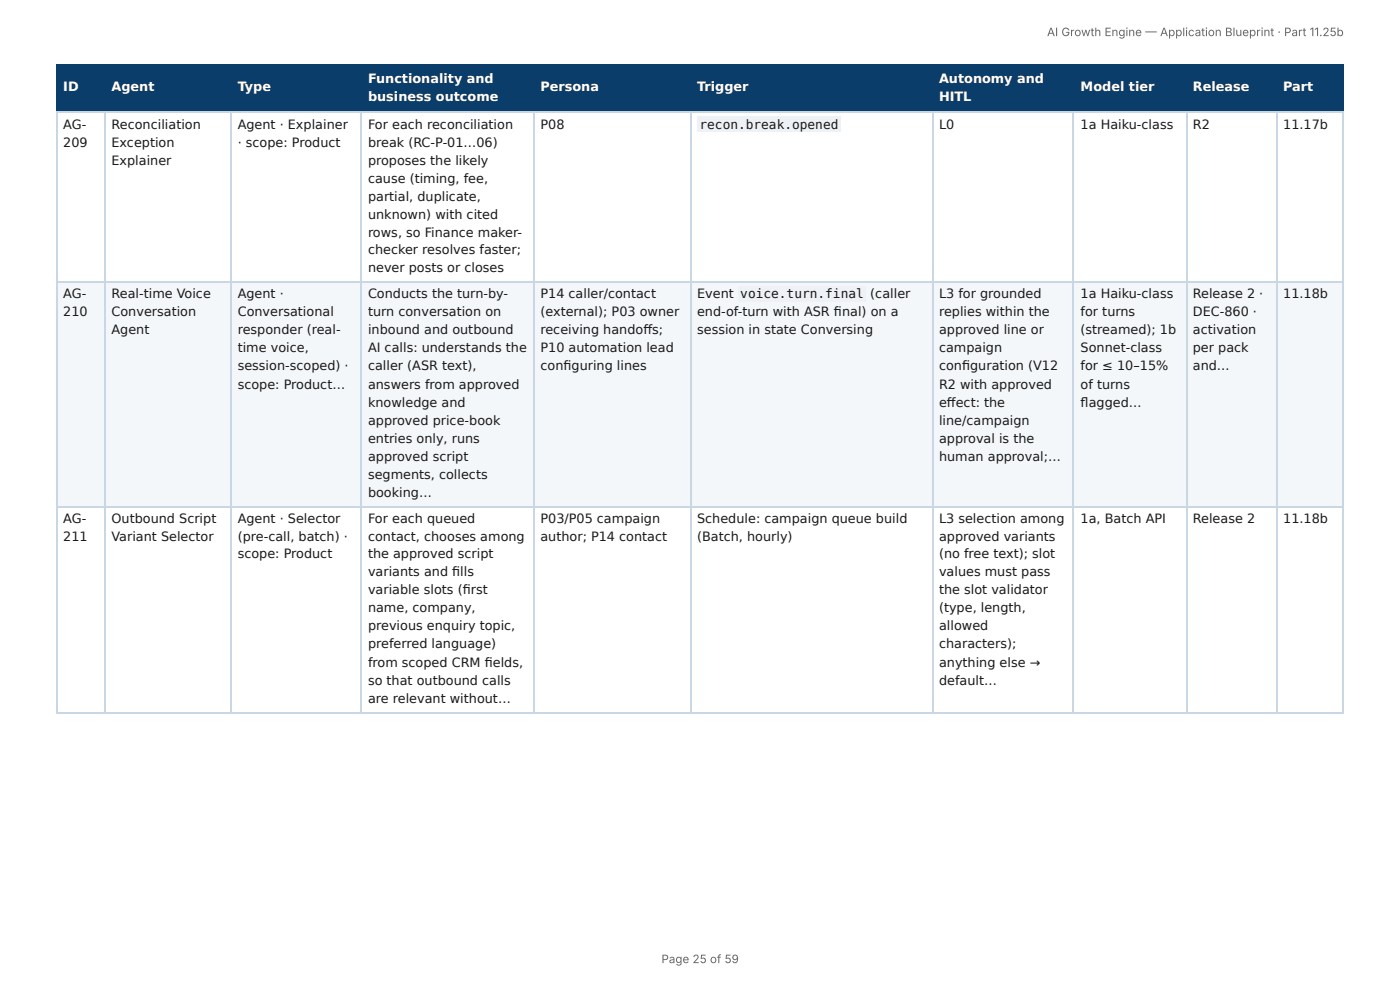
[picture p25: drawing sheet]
<svg xmlns="http://www.w3.org/2000/svg" width="297mm" height="210mm" viewBox="0 0 297 210" stroke-linecap="round" stroke-linejoin="round" font-family="sans-serif">
<defs><g id="words">
<g font-size="2.7" fill="#fff">
<text x="78.2" y="17.6">Functionality and</text>
<text x="199.4" y="17.6">Autonomy and</text>
<text x="13.4" y="19.4">ID</text>
<text x="23.7" y="19.4">Agent</text>
<text x="50.5" y="19.4">Type</text>
<text x="78.2" y="21.4">business outcome</text>
<text x="114.8" y="19.4">Persona</text>
<text x="148.1" y="19.4">Trigger</text>
<text x="199.4" y="21.4">HITL</text>
<text x="229.5" y="19.4">Model tier</text>
<text x="253.4" y="19.4">Release</text>
<text x="272.6" y="19.4">Part</text>
</g>
<g font-size="2.7" fill="#1a1a1a">
<text x="13.4" y="27.3">AG-</text>
<text x="23.7" y="27.3">Reconciliation</text>
<text x="50.5" y="27.3">Agent · Explainer</text>
<text x="78.2" y="27.3">For each reconciliation</text>
<text x="114.8" y="27.3">P08</text>
<text x="148.6" y="27.3">recon.break.opened</text>
<text x="199.4" y="27.3">L0</text>
<text x="229.5" y="27.3">1a Haiku-class</text>
<text x="253.4" y="27.3">R2</text>
<text x="272.6" y="27.3">11.17b</text>
<text x="13.4" y="31.1">209</text>
<text x="23.7" y="31.1">Exception</text>
<text x="23.7" y="35">Explainer</text>
<text x="50.5" y="31.1">· scope: Product</text>
<text x="78.2" y="31.1">break (RC-P-01…06)</text>
<text x="78.2" y="35">proposes the likely</text>
<text x="78.2" y="38.8">cause (timing, fee,</text>
<text x="78.2" y="42.6">partial, duplicate,</text>
<text x="78.2" y="46.5">unknown) with cited</text>
<text x="78.2" y="50.3">rows, so Finance maker-</text>
<text x="78.2" y="53.9">checker resolves faster;</text>
<text x="78.2" y="57.7">never posts or closes</text>
<text x="13.4" y="63.3">AG-</text>
<text x="23.7" y="63.3">Real-time Voice</text>
<text x="50.5" y="63.3">Agent ·</text>
<text x="78.2" y="63.3">Conducts the turn-by-</text>
<text x="114.8" y="63.3">P14 caller/contact</text>
<text x="148.1" y="63.3">Event</text>
<text x="157.2" y="63.3">voice.turn.final</text>
<text x="184.9" y="63.3">(caller</text>
<text x="199.4" y="63.3">L3 for grounded</text>
<text x="229.5" y="63.3">1a Haiku-class</text>
<text x="253.4" y="63.3">Release 2 ·</text>
<text x="272.6" y="63.3">11.18b</text>
<text x="13.4" y="67.2">210</text>
<text x="23.7" y="67.2">Conversation</text>
<text x="23.7" y="71">Agent</text>
<text x="50.5" y="67.2">Conversational</text>
<text x="50.5" y="71">responder (real-</text>
<text x="78.2" y="67.2">turn conversation on</text>
<text x="78.2" y="71">inbound and outbound</text>
<text x="114.8" y="67.2">(external); P03 owner</text>
<text x="114.8" y="71">receiving handoff s;</text>
<text x="148.1" y="67.2">end-of-turn with ASR fi nal) on a</text>
<text x="148.1" y="71">session in state Conversing</text>
<text x="199.4" y="67.2">replies within the</text>
<text x="199.4" y="71">approved line or</text>
<text x="229.5" y="67.2">for turns</text>
<text x="229.5" y="71">(streamed); 1b</text>
<text x="253.4" y="67.2">DEC-860 ·</text>
<text x="253.4" y="71">activation</text>
<text x="50.5" y="74.8">time voice,</text>
<text x="78.2" y="74.8">AI calls: understands the</text>
<text x="114.8" y="74.8">P10 automation lead</text>
<text x="199.4" y="74.8">campaign</text>
<text x="229.5" y="74.8">Sonnet-class</text>
<text x="253.4" y="74.8">per pack</text>
<text x="50.5" y="78.7">session-scoped) ·</text>
<text x="50.5" y="82.5">scope: Product…</text>
<text x="78.2" y="78.7">caller (ASR text),</text>
<text x="78.2" y="82.5">answers from approved</text>
<text x="114.8" y="78.7">confi guring lines</text>
<text x="199.4" y="78.7">confi guration (V12</text>
<text x="199.4" y="82.5">R2 with approved</text>
<text x="229.5" y="78.7">for ≤ 10–15%</text>
<text x="229.5" y="82.5">of turns</text>
<text x="253.4" y="78.7">and…</text>
<text x="78.2" y="86.3">knowledge and</text>
<text x="199.4" y="86.3">eff ect: the</text>
<text x="229.5" y="86.3">fl agged…</text>
<text x="78.2" y="90.2">approved price-book</text>
<text x="78.2" y="94">entries only, runs</text>
<text x="199.4" y="90.2">line/campaign</text>
<text x="199.4" y="94">approval is the</text>
<text x="78.2" y="97.8">approved script</text>
<text x="78.2" y="101.7">segments, collects</text>
<text x="199.4" y="97.8">human approval;…</text>
<text x="78.2" y="105.5">booking…</text>
<text x="13.4" y="111.1">AG-</text>
<text x="23.7" y="111.1">Outbound Script</text>
<text x="50.5" y="111.1">Agent · Selector</text>
<text x="78.2" y="111.1">For each queued</text>
<text x="114.8" y="111.1">P03/P05 campaign</text>
<text x="148.1" y="111.1">Schedule: campaign queue build</text>
<text x="199.4" y="111.1">L3 selection among</text>
<text x="229.5" y="111.1">1a, Batch API</text>
<text x="253.4" y="111.1">Release 2</text>
<text x="272.6" y="111.1">11.18b</text>
<text x="13.4" y="115">211</text>
<text x="23.7" y="115">Variant Selector</text>
<text x="50.5" y="115">(pre-call, batch) ·</text>
<text x="50.5" y="118.5">scope: Product</text>
<text x="78.2" y="115">contact, chooses among</text>
<text x="78.2" y="118.5">the approved script</text>
<text x="114.8" y="115">author; P14 contact</text>
<text x="148.1" y="115">(Batch, hourly)</text>
<text x="199.4" y="115">approved variants</text>
<text x="199.4" y="118.5">(no free text); slot</text>
<text x="78.2" y="122.4">variants and fi lls</text>
<text x="199.4" y="122.4">values must pass</text>
<text x="78.2" y="126.2">variable slots (fi rst</text>
<text x="78.2" y="130">name, company,</text>
<text x="199.4" y="126.2">the slot validator</text>
<text x="199.4" y="130">(type, length,</text>
<text x="78.2" y="133.9">previous enquiry topic,</text>
<text x="78.2" y="137.7">preferred language)</text>
<text x="199.4" y="133.9">allowed</text>
<text x="199.4" y="137.7">characters);</text>
<text x="78.2" y="141.5">from scoped CRM fi elds,</text>
<text x="199.4" y="141.5">anything else →</text>
<text x="78.2" y="145.4">so that outbound calls</text>
<text x="78.2" y="149.2">are relevant without…</text>
<text x="199.4" y="145.4">default…</text>
</g>
<g font-size="2.5" fill="#666">
<text x="222.4" y="7.7">AI Growth Engine — Application Blueprint · Part 11.25b</text>
<text x="140.5" y="204.5">Page 25 of 59</text>
</g>
</g></defs>
<g fill="#0b3d6b">
<path d="M12.2 14h10.2v9.7h-10.2z"/>
<path d="M22.4 14h26.6v9.7h-26.6z"/>
<path d="M49 14h27.8v9.7h-27.8z"/>
<path d="M76.8 14h36.6v9.7h-36.6z"/>
<path d="M113.4 14h33.2v9.7h-33.2z"/>
<path d="M146.6 14h51.4v9.7h-51.4z"/>
<path d="M198 14h30.1v9.7h-30.1z"/>
<path d="M228.1 14h23.8v9.7h-23.8z"/>
<path d="M251.9 14h19.1v9.7h-19.1z"/>
<path d="M271 14h14.4v9.7h-14.4z"/>
</g>
<g fill="#f4f7fa">
<path d="M12.2 60h10.2v47.6h-10.2z"/>
<path d="M22.4 60h26.6v47.6h-26.6z"/>
<path d="M49 60h27.8v47.6h-27.8z"/>
<path d="M76.8 60h36.6v47.6h-36.6z"/>
<path d="M113.4 60h33.2v47.6h-33.2z"/>
<path d="M146.6 60h51.4v47.6h-51.4z"/>
<path d="M198 60h30.1v47.6h-30.1z"/>
<path d="M228.1 60h23.8v47.6h-23.8z"/>
<path d="M251.9 60h19.1v47.6h-19.1z"/>
<path d="M271 60h14.4v47.6h-14.4z"/>
</g>
<g fill="none" stroke="#0b3d6b" stroke-width=".26">
<path d="M11.9 13.9h273.5M12 13.8v10.2M22.3 13.8v10.2M49.1 13.8v10.2M76.7 13.8v10.2M113.5 13.8v10.2M146.7 13.8v10.2M198.1 13.8v10.2M228 13.8v10.2M252 13.8v10.2M271.2 13.8v10.2M285.2 13.8v10.2"/>
<path d="M11.9 23.9h273.5"/>
</g>
<g fill="none" stroke="#c9d6e3" stroke-width=".26">
<path d="M11.9 23.9h273.5M12 24v127.3M22.3 24v127.3M49.1 24v127.3M76.7 24v127.3M113.5 24v127.3M146.7 24v127.3M198.1 24v127.3M228 24v127.3M252 24v127.3M271.2 24v127.3M285.2 24v127.3"/>
<path d="M11.9 59.9h273.5M11.9 107.7h273.5M11.9 151.4h273.5"/>
</g>
<g fill="#eef2f6">
<path d="M148.1 24.7h30.4v3.4h-30.4z"/>
<path d="M156.8 60.8h27.1v3.3h-27.1z"/>
</g>
<use href="#words"/>
</svg>
